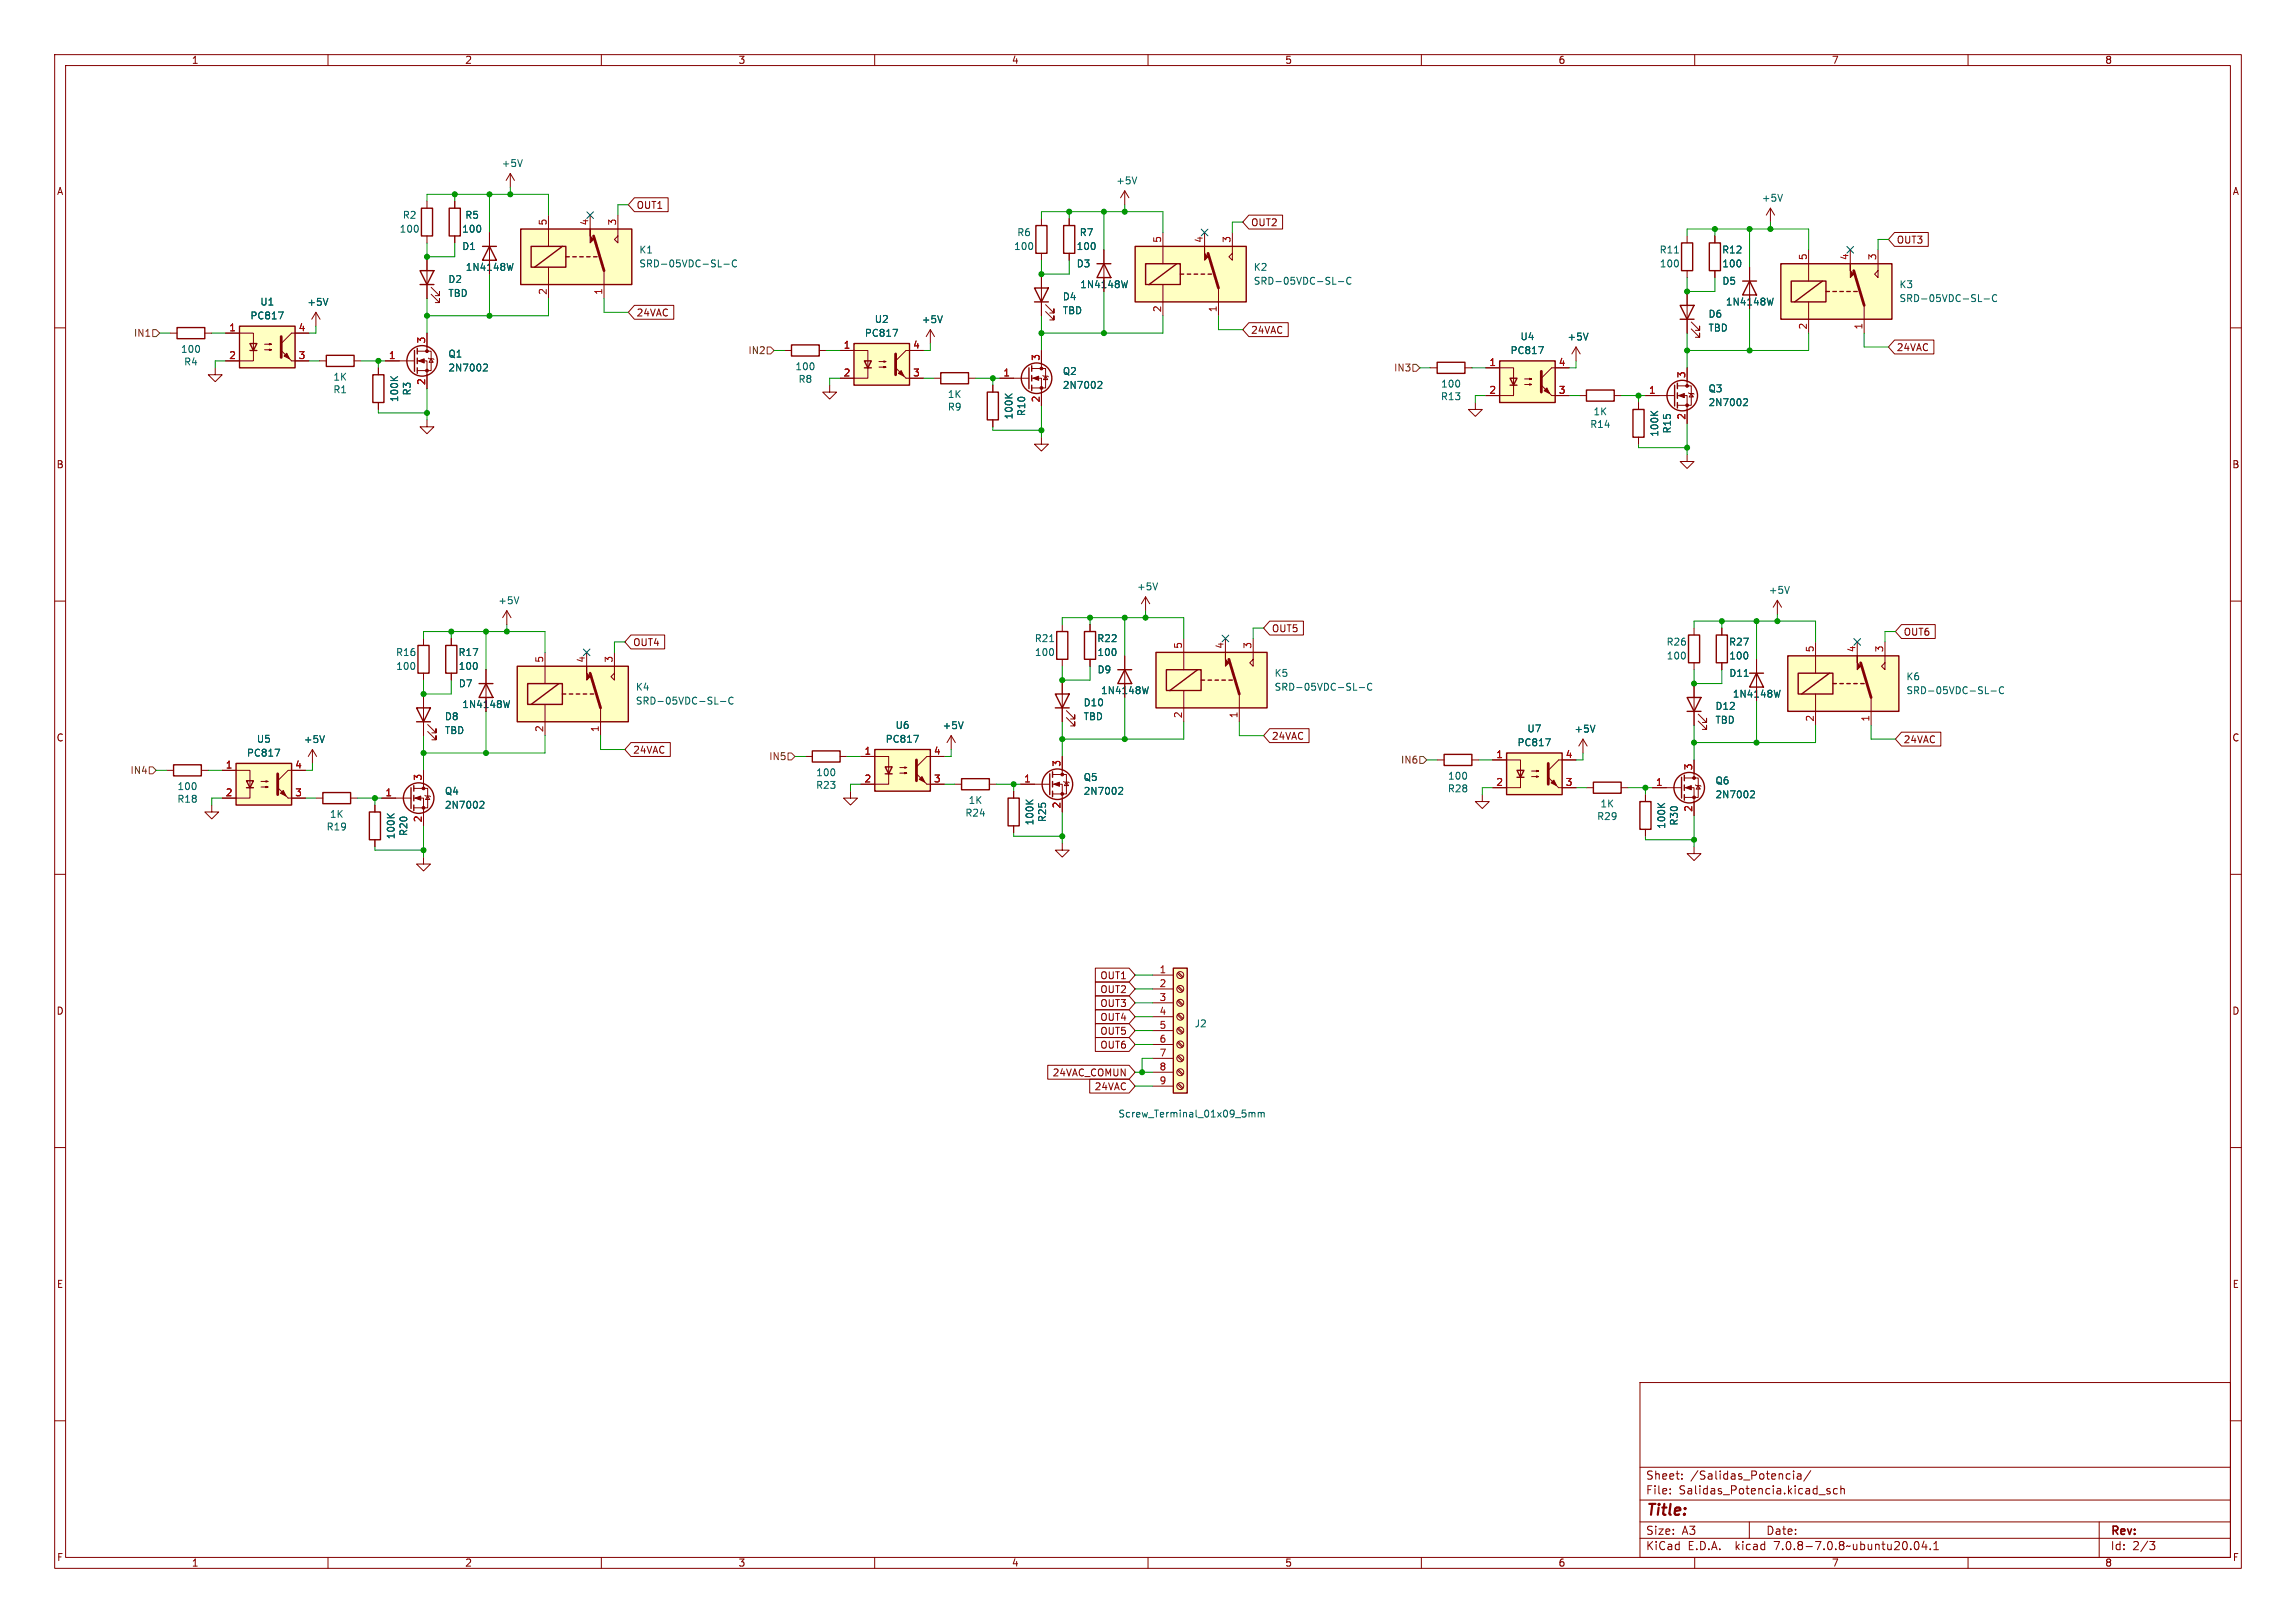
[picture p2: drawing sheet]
<svg xmlns="http://www.w3.org/2000/svg" width="420mm" height="297mm" viewBox="0 0 420 297" stroke-linecap="round" stroke-linejoin="round" font-family="sans-serif">
<defs><g id="words">
<text font-size="2.8" fill="#840000" x="301" y="277.9">Title:</text>
<g font-size="2.1" fill="#840000">
<text x="301" y="273.7">File:</text>
<text x="301" y="271">Sheet:</text>
<text x="307.1" y="273.7">Salidas_Potencia.kicad_sch</text>
<text x="309.2" y="271">/Salidas_Potencia/</text>
<text x="301" y="281.1">Size:</text>
<text x="307.6" y="281.1">A3</text>
<text x="323" y="281.1">Date:</text>
<text x="386" y="281.3">Rev:</text>
<text x="301" y="283.9">KiCad</text>
<text x="308.7" y="283.9">E.D.A.</text>
<text x="317.6" y="283.9">kicad</text>
<text x="324.8" y="283.9">7.0.8-7.0.8~ubuntu20.04.1</text>
<text x="386" y="283.9">Id:</text>
<text x="390.1" y="283.9">2/3</text>
</g>
<g font-size="1.8" fill="#840000">
<text x="35" y="11.9">1</text>
<text x="85" y="11.9">2</text>
<text x="135" y="11.9">3</text>
<text x="185" y="11.9">4</text>
<text x="235" y="11.9">5</text>
<text x="285" y="11.9">6</text>
<text x="335" y="11.9">7</text>
<text x="385" y="11.9">8</text>
<text x="10.3" y="35.9">A</text>
<text x="408.3" y="35.9">A</text>
<text x="116.4" y="38.4">OUT1</text>
<text x="228.8" y="41.6">OUT2</text>
<text x="346.9" y="44.8">OUT3</text>
<text x="116.4" y="58.1">24VAC</text>
<text x="228.8" y="61.3">24VAC</text>
<text x="346.9" y="64.5">24VAC</text>
<text x="10.3" y="85.9">B</text>
<text x="408.2" y="85.9">B</text>
<text x="115.7" y="118.4">OUT4</text>
<text x="232.6" y="115.9">OUT5</text>
<text x="348.1" y="116.5">OUT6</text>
<text x="10.3" y="135.9">C</text>
<text x="232.6" y="135.6">24VAC</text>
<text x="348.1" y="136.2">24VAC</text>
<text x="408.2" y="135.9">C</text>
<text x="115.7" y="138.1">24VAC</text>
<text x="201.2" y="179.4">OUT1</text>
<text x="10.3" y="185.9">D</text>
<text x="201.2" y="184.5">OUT3</text>
<text x="201.2" y="181.9">OUT2</text>
<text x="408.2" y="185.9">D</text>
<text x="201.2" y="187">OUT4</text>
<text x="201.2" y="189.5">OUT5</text>
<text x="192.5" y="197.2">24VAC_COMUN</text>
<text x="201.2" y="192.1">OUT6</text>
<text x="200.1" y="199.7">24VAC</text>
<text x="10.3" y="235.9">E</text>
<text x="408.3" y="235.9">E</text>
<text x="10.3" y="285.9">F</text>
<text x="35" y="286.9">1</text>
<text x="85" y="286.9">2</text>
<text x="135" y="286.9">3</text>
<text x="185" y="286.9">4</text>
<text x="235" y="286.9">5</text>
<text x="285" y="286.9">6</text>
<text x="335" y="286.9">7</text>
<text x="385" y="286.9">8</text>
<text x="408.3" y="285.9">F</text>
</g>
<g font-size="1.8" fill="#006464">
<text x="91.7" y="30.8">+5V</text>
<text x="204.1" y="33.9">+5V</text>
<text x="73.6" y="40.2">R2</text>
<text x="85" y="40.2">R5</text>
<text x="322.2" y="37.1">+5V</text>
<text x="73" y="42.8">100</text>
<text x="84.4" y="42.8">100</text>
<text x="84.5" y="45.9">D1</text>
<text x="116.8" y="46.6">K1</text>
<text x="185.4" y="45.9">100</text>
<text x="186" y="43.4">R6</text>
<text x="196.8" y="45.9">100</text>
<text x="197.4" y="43.4">R7</text>
<text x="303.5" y="46.6">R11</text>
<text x="314.9" y="46.6">R12</text>
<text x="81.9" y="52">D2</text>
<text x="85.1" y="49.8">1N4148W</text>
<text x="116.8" y="49.1">SRD-05VDC-SL-C</text>
<text x="196.9" y="49.1">D3</text>
<text x="197.5" y="52.9">1N4148W</text>
<text x="229.2" y="49.8">K2</text>
<text x="229.2" y="52.3">SRD-05VDC-SL-C</text>
<text x="303.5" y="49.1">100</text>
<text x="314.9" y="49.1">100</text>
<text x="315" y="52.3">D5</text>
<text x="347.4" y="52.9">K3</text>
<text x="45.7" y="58.6">PC817</text>
<text x="47.5" y="56.1">U1</text>
<text x="56.1" y="56.2">+5V</text>
<text x="81.9" y="54.5">TBD</text>
<text x="159.9" y="59.3">U2</text>
<text x="168.5" y="59.3">+5V</text>
<text x="194.3" y="55.2">D4</text>
<text x="194.3" y="57.7">TBD</text>
<text x="312.4" y="58.3">D6</text>
<text x="315.6" y="56.1">1N4148W</text>
<text x="347.4" y="55.5">SRD-05VDC-SL-C</text>
<text x="33" y="64.8">100</text>
<text x="81.9" y="65.6">Q1</text>
<text x="158.1" y="61.8">PC817</text>
<text x="276.2" y="65">PC817</text>
<text x="278" y="62.5">U4</text>
<text x="286.6" y="62.5">+5V</text>
<text x="312.4" y="60.9">TBD</text>
<text x="33.6" y="67.1">R4</text>
<text x="60.9" y="69.8">1K</text>
<text x="81.9" y="68.2">2N7002</text>
<text x="145.4" y="67.9">100</text>
<text x="146" y="70.3">R8</text>
<text x="194.3" y="68.8">Q2</text>
<text x="194.3" y="71.3">2N7002</text>
<text x="263.5" y="71.1">100</text>
<text x="312.4" y="72">Q3</text>
<text x="60.9" y="72.2">R1</text>
<text x="73" y="73.7" transform="rotate(-90 73 73.7)">100K</text>
<text x="75.3" y="72.5" transform="rotate(-90 75.3 72.5)">R3</text>
<text x="173.3" y="75.3">R9</text>
<text x="173.3" y="73">1K</text>
<text x="185.4" y="76.8" transform="rotate(-90 185.4 76.8)">100K</text>
<text x="187.7" y="76.2" transform="rotate(-90 187.7 76.2)">R10</text>
<text x="263.5" y="73.4">R13</text>
<text x="291.4" y="76.2">1K</text>
<text x="312.4" y="74.5">2N7002</text>
<text x="290.8" y="78.5">R14</text>
<text x="303.5" y="80" transform="rotate(-90 303.5 80)">100K</text>
<text x="305.8" y="79.4" transform="rotate(-90 305.8 79.4)">R15</text>
<text x="91.1" y="110.8">+5V</text>
<text x="207.9" y="108.2">+5V</text>
<text x="323.5" y="108.9">+5V</text>
<text x="189.2" y="117.7">R21</text>
<text x="200.6" y="117.7">R22</text>
<text x="304.8" y="118.3">R26</text>
<text x="316.2" y="118.3">R27</text>
<text x="72.3" y="120.2">R16</text>
<text x="72.4" y="122.8">100</text>
<text x="83.8" y="120.2">R17</text>
<text x="83.8" y="122.8">100</text>
<text x="83.8" y="126">D7</text>
<text x="189.2" y="120.2">100</text>
<text x="200.6" y="120.2">100</text>
<text x="200.7" y="123.4">D9</text>
<text x="233.1" y="124.1">K5</text>
<text x="304.8" y="120.9">100</text>
<text x="316.2" y="120.9">100</text>
<text x="316.2" y="124.1">D11</text>
<text x="348.6" y="124.7">K6</text>
<text x="81.3" y="132">D8</text>
<text x="84.5" y="129.8">1N4148W</text>
<text x="116.2" y="126.6">K4</text>
<text x="116.2" y="129.1">SRD-05VDC-SL-C</text>
<text x="198.1" y="129.5">D10</text>
<text x="198.1" y="132">TBD</text>
<text x="201.3" y="127.2">1N4148W</text>
<text x="233.1" y="126.6">SRD-05VDC-SL-C</text>
<text x="313.7" y="130.1">D12</text>
<text x="316.9" y="127.9">1N4148W</text>
<text x="348.6" y="127.2">SRD-05VDC-SL-C</text>
<text x="46.9" y="136.1">U5</text>
<text x="55.5" y="136.2">+5V</text>
<text x="81.3" y="134.5">TBD</text>
<text x="161.9" y="136.1">PC817</text>
<text x="163.7" y="133.6">U6</text>
<text x="172.3" y="133.6">+5V</text>
<text x="277.5" y="136.8">PC817</text>
<text x="279.3" y="134.2">U7</text>
<text x="287.9" y="134.3">+5V</text>
<text x="313.7" y="132.6">TBD</text>
<text x="45.1" y="138.7">PC817</text>
<text x="149.2" y="142.2">100</text>
<text x="198.1" y="143.1">Q5</text>
<text x="264.8" y="142.9">100</text>
<text x="313.7" y="143.7">Q6</text>
<text x="32.3" y="147.1">R18</text>
<text x="32.4" y="144.8">100</text>
<text x="60.3" y="149.9">1K</text>
<text x="81.3" y="145.6">Q4</text>
<text x="81.3" y="148.2">2N7002</text>
<text x="149.2" y="144.6">R23</text>
<text x="176.5" y="149.6">R24</text>
<text x="177.1" y="147.3">1K</text>
<text x="198.1" y="145.6">2N7002</text>
<text x="264.8" y="145.2">R28</text>
<text x="292.7" y="148">1K</text>
<text x="313.7" y="146.3">2N7002</text>
<text x="59.6" y="152.2">R19</text>
<text x="72.4" y="153.7" transform="rotate(-90 72.4 153.7)">100K</text>
<text x="74.7" y="153.1" transform="rotate(-90 74.7 153.1)">R20</text>
<text x="189.2" y="151.1" transform="rotate(-90 189.2 151.1)">100K</text>
<text x="191.5" y="150.5" transform="rotate(-90 191.5 150.5)">R25</text>
<text x="292.1" y="150.3">R29</text>
<text x="304.8" y="151.8" transform="rotate(-90 304.8 151.8)">100K</text>
<text x="307.1" y="151.2" transform="rotate(-90 307.1 151.2)">R30</text>
<text x="218.4" y="188.2">J2</text>
<text x="204.5" y="204.7">Screw_Terminal_01x09_5mm</text>
</g>
<g font-size="1.8" fill="#a90000">
<text x="100.1" y="41.3" transform="rotate(-90 100.1 41.3)">5</text>
<text x="107.7" y="41.3" transform="rotate(-90 107.7 41.3)">4</text>
<text x="112.8" y="41.3" transform="rotate(-90 112.8 41.3)">3</text>
<text x="212.5" y="44.5" transform="rotate(-90 212.5 44.5)">5</text>
<text x="220.1" y="44.5" transform="rotate(-90 220.1 44.5)">4</text>
<text x="225.2" y="44.5" transform="rotate(-90 225.2 44.5)">3</text>
<text x="330.6" y="47.7" transform="rotate(-90 330.6 47.7)">5</text>
<text x="338.2" y="47.7" transform="rotate(-90 338.2 47.7)">4</text>
<text x="343.3" y="47.7" transform="rotate(-90 343.3 47.7)">3</text>
<text x="100.1" y="54" transform="rotate(-90 100.1 54)">2</text>
<text x="110.2" y="54" transform="rotate(-90 110.2 54)">1</text>
<text x="212.5" y="57.2" transform="rotate(-90 212.5 57.2)">2</text>
<text x="222.6" y="57.2" transform="rotate(-90 222.6 57.2)">1</text>
<text x="41.8" y="60.7">1</text>
<text x="41.8" y="65.8">2</text>
<text x="54.5" y="65.8">3</text>
<text x="54.5" y="60.7">4</text>
<text x="71" y="65.8">1</text>
<text x="77.9" y="62.9" transform="rotate(-90 77.9 62.9)">3</text>
<text x="154.2" y="63.9">1</text>
<text x="166.9" y="63.9">4</text>
<text x="330.6" y="60.4" transform="rotate(-90 330.6 60.4)">2</text>
<text x="340.7" y="60.4" transform="rotate(-90 340.7 60.4)">1</text>
<text x="77.9" y="70.6" transform="rotate(-90 77.9 70.6)">2</text>
<text x="154.2" y="69">2</text>
<text x="166.9" y="69">3</text>
<text x="183.4" y="69">1</text>
<text x="190.2" y="66.1" transform="rotate(-90 190.2 66.1)">3</text>
<text x="272.3" y="67.1">1</text>
<text x="285" y="67.1">4</text>
<text x="308.4" y="69.3" transform="rotate(-90 308.4 69.3)">3</text>
<text x="190.2" y="73.7" transform="rotate(-90 190.2 73.7)">2</text>
<text x="272.3" y="72.1">2</text>
<text x="285" y="72.1">3</text>
<text x="301.6" y="72.1">1</text>
<text x="308.4" y="76.9" transform="rotate(-90 308.4 76.9)">2</text>
<text x="216.3" y="118.8" transform="rotate(-90 216.3 118.8)">5</text>
<text x="223.9" y="118.8" transform="rotate(-90 223.9 118.8)">4</text>
<text x="229" y="118.8" transform="rotate(-90 229 118.8)">3</text>
<text x="331.9" y="119.5" transform="rotate(-90 331.9 119.5)">5</text>
<text x="339.5" y="119.5" transform="rotate(-90 339.5 119.5)">4</text>
<text x="344.6" y="119.5" transform="rotate(-90 344.6 119.5)">3</text>
<text x="99.4" y="121.4" transform="rotate(-90 99.4 121.4)">5</text>
<text x="107.1" y="121.4" transform="rotate(-90 107.1 121.4)">4</text>
<text x="112.1" y="121.4" transform="rotate(-90 112.1 121.4)">3</text>
<text x="216.3" y="131.5" transform="rotate(-90 216.3 131.5)">2</text>
<text x="226.4" y="131.5" transform="rotate(-90 226.4 131.5)">1</text>
<text x="99.4" y="134.1" transform="rotate(-90 99.4 134.1)">2</text>
<text x="109.6" y="134.1" transform="rotate(-90 109.6 134.1)">1</text>
<text x="331.9" y="132.2" transform="rotate(-90 331.9 132.2)">2</text>
<text x="342" y="132.2" transform="rotate(-90 342 132.2)">1</text>
<text x="41.2" y="140.7">1</text>
<text x="53.9" y="140.7">4</text>
<text x="77.2" y="142.9" transform="rotate(-90 77.2 142.9)">3</text>
<text x="158" y="138.2">1</text>
<text x="158" y="143.3">2</text>
<text x="170.7" y="143.3">3</text>
<text x="170.7" y="138.2">4</text>
<text x="187.3" y="143.3">1</text>
<text x="194.1" y="140.4" transform="rotate(-90 194.1 140.4)">3</text>
<text x="273.6" y="138.8">1</text>
<text x="273.6" y="143.9">2</text>
<text x="286.3" y="143.9">3</text>
<text x="286.3" y="138.8">4</text>
<text x="302.8" y="143.9">1</text>
<text x="309.6" y="141" transform="rotate(-90 309.6 141)">3</text>
<text x="41.2" y="145.8">2</text>
<text x="53.9" y="145.8">3</text>
<text x="70.4" y="145.8">1</text>
<text x="194.1" y="148" transform="rotate(-90 194.1 148)">2</text>
<text x="309.6" y="148.7" transform="rotate(-90 309.6 148.7)">2</text>
<text x="77.2" y="150.6" transform="rotate(-90 77.2 150.6)">2</text>
<text x="212" y="178.2">1</text>
<text x="212" y="180.7">2</text>
<text x="212" y="183.3">3</text>
<text x="212" y="185.8">4</text>
<text x="212" y="188.3">5</text>
<text x="212" y="190.9">6</text>
<text x="212" y="193.4">7</text>
<text x="212" y="196">8</text>
<text x="212" y="198.5">9</text>
</g>
<g font-size="1.8" fill="#725600">
<text x="24.4" y="61.8">IN1</text>
<text x="136.8" y="65">IN2</text>
<text x="254.9" y="68.2">IN3</text>
<text x="23.8" y="141.8">IN4</text>
<text x="140.6" y="139.3">IN5</text>
<text x="256.2" y="139.9">IN6</text>
</g>
</g></defs>
<g fill="none" stroke="#840000" stroke-width=".18">
<path d="M10 10h400v277h-400zM12 12h396v273h-396zM60 10v2M110 10v2M160 10v2M210 10v2M260 10v2M310 10v2M360 10v2M78.1 36.8v1.3M83.2 36.8v1.3M93.3 31.8l-.7 1.2"/>
<path d="M93.3 31.8v2.5M93.3 31.8l.8 1.2M100.3 39.4v5.7M107.9 39.4v2.5M113 39.4v5.1l-.6-.7 .6-.6M116 36.2h6.2v2.5h-6.2l-1.1-1.2zM205.7 34.9l-.7 1.3M205.7 34.9v2.6M205.7 34.9l.8 1.3M228.4 39.4h6.2v2.5h-6.2l-1.1-1.3zM323.8 38.1l-.7 1.3M323.8 38.1v2.5"/>
<path d="M323.8 38.1l.8 1.3M10 60h2M57.8 57.2l-.8 1.2M57.8 57.2v2.5M57.8 57.2l.7 1.2M78.1 43.2v1.3M78.1 47v7.6M78.9 53.8l1.5 1.6v-.8v.8h-.8M78.9 52.6l1.5 1.5v-.8v.8h-.8M83.2 43.2v1.3M89.5 42.5v7.7M100.3 48.9v5.7"/>
<path d="M110.5 49.5v5.1M116 55.9h7.2v2.5h-7.2l-1.1-1.2zM190.5 40v1.3M190.5 46.4v1.2M190.5 50.2v7.6M191.3 57l1.5 1.5v-.7v.7h-.8M191.3 55.8l1.5 1.5v-.8v.8h-.8M195.6 40v1.3M195.6 46.4v1.2M201.9 45.7v7.6M212.7 42.5v5.8M212.7 52.1v5.7"/>
<path d="M220.3 42.5v2.6M222.9 52.7v5.1M225.4 42.5v5.1l-.6-.6 .6-.6M228.4 59.1h7.2v2.5h-7.2l-1.1-1.3zM308.6 43.2v1.3M308.6 49.5v1.3M308.6 53.3v7.7M309.4 58.9l1.5 1.6v-.8v.8h-.8M313.7 43.2v1.3M313.7 49.5v1.3M320 48.9v7.6M330.8 45.7v5.7"/>
<path d="M330.8 55.2v5.8M338.5 45.7v2.6M341 55.9v5.1M343.5 45.7v5.1l-.6-.6 .6-.7M346.6 42.5h6.1v2.6h-6.1l-1.2-1.3zM408 60h2M31.1 61h1.3M37.5 61h1.2M39.4 67.3v1.3h1.2l-1.2 1.3-1.3-1.3h1.3M41.3 61h5.1v5h-5.1M48.4 64h1.3l-.4 .1v-.2l.4 .1M48.4 63h1.3l-.4 .1v-.2l.4 .1"/>
<path d="M53.3 66h3.2M56.5 61h-3.2l-1.9 1.9M58.4 66h1.3M64.8 66h1.2M69.2 67.3v1.3M69.2 73.7v1.2M70.5 66h5.3M76.3 66h1.8v5.1M76.3 64.3h2.6v3.5h-2.6M78.1 76.8v1.3h1.3l-1.3 1.3-1.3-1.3h1.3M78.1 61v3.3M78.4 65.5l.1 .2h.7l.2 .1"/>
<path d="M78.9 65.7l.3 .6h-.7zM143.5 64.1h1.3M149.9 64.1h1.2M151.8 70.5v1.3h1.2l-1.2 1.2-1.3-1.2h1.3M153.7 64.1h5v5.1h-5M160.8 67.2h1.3l-.4 .1v-.2l.4 .1M160.8 66.2h1.3l-.4 .1v-.3l.4 .2M165.7 69.2h3.2M168.9 64.1h-3.2l-1.9 1.9M170.2 60.3l-.8 1.3M170.2 60.3v2.6M170.2 60.3l.7 1.3"/>
<path d="M170.8 69.2h1.3M177.2 69.2h1.2M181.6 70.5v1.3M181.6 76.8v1.3M182.9 69.2h5.3M188.7 69.2h1.8v5.1M188.7 67.4h2.6v3.6h-2.6M190.5 64.1v3.3M190.8 68.7l.1 .1h.7l.2 .2M191.3 68.8l.3 .7h-.7zM261.6 67.3h1.3M268 67.3h1.2"/>
<path d="M269.9 73.7v1.2h1.2l-1.2 1.3-1.3-1.3h1.3M271.8 67.3h5.1v5.1h-5.1M278.9 70.4h1.3l-.4 .1v-.3l.4 .2M278.9 69.3h1.3l-.4 .2v-.3l.4 .1M283.8 72.4h3.2M287 67.3h-3.2l-1.9 1.9M288.3 63.5l-.8 1.3M288.3 63.5v2.5M288.3 63.5l.8 1.3M288.9 72.4h1.3M295.3 72.4h1.2M299.7 73.7v1.2"/>
<path d="M301 72.4h5.3M306.8 72.4h1.8v5.1M306.8 70.6h2.6v3.6h-2.6M308.6 67.3v3.3M308.9 71.9l.1 .1h.8l.1 .1M309.4 60.2l1.5 1.5v-.7v.7h-.8M309.4 72l.4 .6h-.8zM346.6 62.2h7.2v2.6h-7.2l-1.2-1.3zM190.5 80v1.3h1.3l-1.3 1.3-1.3-1.3h1.3M299.7 80v1.3M308.6 83.2v1.3h1.3l-1.3 1.2-1.3-1.2h1.3M10 110h2"/>
<path d="M77.5 116.8v1.3M82.5 116.8v1.3M92.7 111.8l-.8 1.2M92.7 111.8v2.5M92.7 111.8l.8 1.2M99.7 119.4v5.7M107.3 119.4v2.5M112.4 119.4v5.1l-.6-.7 .6-.6M115.4 116.2h6.2v2.5h-6.2l-1.1-1.2zM194.3 114.3v1.3M199.4 114.3v1.3M209.5 109.2l-.7 1.3"/>
<path d="M209.5 109.2v2.6M209.5 109.2l.8 1.3M216.5 116.8v5.8M224.2 116.8v2.6M229.2 116.8v5.1l-.6-.6 .6-.6M232.3 113.7h6.1v2.5h-6.1l-1.2-1.3zM309.9 114.9v1.3M315 114.9v1.3M325.1 109.9l-.7 1.2M325.1 109.9v2.5M325.1 109.9l.8 1.2M332.1 117.5v5.7"/>
<path d="M339.7 117.5v2.5M344.8 117.5v5.1l-.6-.7 .6-.6M347.8 114.3h6.2v2.5h-6.2l-1.1-1.2zM408 110h2M57.1 137.2l-.7 1.2M57.1 137.2v2.5M57.1 137.2l.8 1.2M77.5 123.2v1.3M77.5 127v7.6M78.2 133.9l1.6 1.5v-.8v.8h-.8M78.2 132.6l1.6 1.5v-.7v.7h-.8M82.5 123.2v1.3"/>
<path d="M88.9 122.6v7.6M99.7 128.9v5.7M109.9 129.5v5.1M115.4 135.9h7.2v2.5h-7.2l-1.1-1.2zM147.3 138.4h1.3M153.7 138.4h1.2M157.5 138.4h5.1v5.1h-5.1M172.7 138.4h-3.2l-1.9 1.9M174 134.6l-.8 1.3M174 134.6v2.6M174 134.6l.8 1.3M194.3 120.7v1.2"/>
<path d="M194.3 124.5v7.6M194.3 138.4v3.3M195.1 131.3l1.5 1.5v-.7v.7h-.8M195.1 130l1.5 1.6v-.8v.8h-.8M199.4 120.7v1.2M205.7 120v7.6M216.5 126.4v5.7M226.7 127v5.1M232.3 133.3h7.2v2.6h-7.2l-1.2-1.3zM262.9 139.1h1.3M269.2 139.1h1.3M273 139.1h5.1v5h-5.1"/>
<path d="M288.3 139.1h-3.2l-1.9 1.9M289.6 135.3l-.8 1.2M289.6 135.3v2.5M289.6 135.3l.7 1.2M309.9 121.3v1.3M309.9 125.1v7.6M309.9 139.1v3.3M310.6 132l1.6 1.5v-.8v.8h-.8M310.6 130.7l1.6 1.5v-.8v.8h-.8M315 121.3v1.3M321.3 120.7v7.6M332.1 127v5.7"/>
<path d="M342.3 127.6v5.1M347.8 134h7.2v2.5h-7.2l-1.1-1.2zM10 160h2M30.5 141h1.2M36.8 141h1.3M38.7 147.3v1.3h1.3l-1.3 1.3-1.2-1.3h1.2M40.6 141h5.1v5.1h-5.1M47.8 144h1.2l-.4 .1v-.2l.4 .1M47.8 143h1.2l-.4 .1v-.2l.4 .1M52.7 146.1h3.2M55.9 141h-3.2l-1.9 1.9M57.8 146.1h1.3"/>
<path d="M64.1 146.1h1.3M68.6 147.3v1.3M68.6 153.7v1.2M69.8 146.1h5.4M75.7 146.1h1.8v5M75.7 144.3h2.5v3.5h-2.5M77.5 156.8v1.3h1.2l-1.2 1.3-1.3-1.3h1.3M77.5 141v3.3M77.7 145.5l.2 .2h.7l.1 .1M78.2 145.7l.4 .6h-.7zM155.6 144.8v1.3h1.2l-1.2 1.2-1.3-1.2h1.3M164.6 141.5h1.3l-.4 .1v-.2l.4 .1"/>
<path d="M164.6 140.5h1.3l-.4 .1v-.3l.4 .2M169.5 143.5h3.2M174.6 143.5h1.3M181 143.5h1.2M185.4 144.8v1.3M185.4 151.1v1.3M186.7 143.5h5.3M192.5 143.5h1.8v5.1M192.5 141.7h2.6v3.6h-2.6M194.3 154.3v1.3h1.3l-1.3 1.2-1.3-1.2h1.3M194.6 143l.1 .1h.8l.1 .2M195.1 143.1l.4 .7h-.8z"/>
<path d="M271.1 145.4v1.3h1.3l-1.3 1.3-1.2-1.3h1.2M280.2 142.1h1.2l-.3 .1v-.2l.3 .1M280.2 141.1h1.2l-.3 .1v-.2l.3 .1M285.1 144.1h3.2M290.2 144.1h1.3M296.5 144.1h1.3M301 145.4v1.3M301 151.8v1.2M302.3 144.1h5.3M308.1 144.1h1.8v5.1M308.1 142.4h2.5v3.5h-2.5M309.9 154.9v1.3h1.2l-1.2 1.3-1.3-1.3h1.3"/>
<path d="M310.1 143.6l.2 .2h.7l.1 .1M310.6 143.8l.4 .6h-.7zM408 160h2M200.4 177.2h6.1l1.1 1.2-1.1 1.3h-6.1zM200.4 179.7h6.1l1.1 1.3-1.1 1.2h-6.1zM210.8 178.4h3.8M215.4 178.1l.8 .8M215.5 177.9l.9 .9M191.7 194.9h14.8l1.1 1.3-1.1 1.3h-14.8zM199.3 197.5h7.2l1.1 1.3-1.1 1.2h-7.2zM200.4 184.8h6.1l1.1 1.3-1.1 1.2h-6.1zM200.4 189.9h6.1l1.1 1.2-1.1 1.3h-6.1z"/>
<path d="M200.4 182.2h6.1l1.1 1.3-1.1 1.3h-6.1zM200.4 187.3h6.1l1.1 1.3-1.1 1.3h-6.1zM210.8 181h3.8M210.8 183.5h3.8M210.8 186.1h3.8M210.8 188.6h3.8M210.8 191.1h3.8M210.8 193.7h3.8M210.8 196.2h3.8M210.8 198.8h3.8M215.4 198.4l.8 .9M215.4 195.9l.8 .8"/>
<path d="M215.4 193.3l.8 .9M215.4 190.8l.8 .8M215.4 188.3l.8 .8M215.4 185.7l.8 .9M215.4 183.2l.8 .8M215.4 180.6l.8 .9M215.5 198.2l.9 .9M215.5 195.7l.9 .8M215.5 193.2l.9 .8M215.5 190.6l.9 .9M215.5 188.1l.9 .8M215.5 185.5l.9 .9"/>
<path d="M215.5 183l.9 .8M215.5 180.5l.9 .8M10 210h2M408 210h2M10 260h2M300 253h108v32h-108zM408 260h2M300 278.5h108M300 274.5h108M300 268.5h108M305.5 273.2v.2M305.5 272.5v.1"/>
<path d="M307.7 270.5v.2M307.7 269.8v.1M320 278.5v3M327 269.7l.4 .1M327.4 270.6l-.4 .1M328.1 269.2v.1M328.1 269.7v1M328.8 269.8h.6v.9M329.4 270l-.5 .1a.29 .29 0 0 0-.2 .3 .29 .29 0 0 0 .2 .3l.5-.1M331.2 269.1l-1.3 1.9M332.7 273.5h1.2M334.7 272.5l-.3-.1-.2 .2v.2l.5 .2v.3h-.5"/>
<path d="M336.1 272.5l-.4-.1-.3 .3v.4l.1 .2h.6M336.7 272.5l.2-.1 .4 .1 .1 .9M336.7 271.9v1.5M384 278.5v6.5M60 285v2M110 285v2M160 285v2M210 285v2M260 285v2M300 281.5h108M310 285v2M350.4 282.2l.1-.1a.8 .8 0 0 1 .5 .7 .8 .8 0 0 1-.5 .8 1 1 0 0 1-.1-1.4z"/>
<path d="M351.9 282l-.3 1.1h.9M352.3 282.6v1M353.1 283.4v.2M353.7 283.6h.9M353.7 282.5l.5-.4v1.5M360 285v2M393.2 282.1h1l-.5 .6 .4 .1 .1 .5-.3 .3h-.5"/>
<circle cx="215.9" cy="178.4" r=".63"/>
<circle cx="215.9" cy="183.5" r=".63"/>
<circle cx="215.9" cy="181" r=".63"/>
<circle cx="215.9" cy="196.2" r=".63"/>
<circle cx="215.9" cy="188.6" r=".63"/>
<circle cx="215.9" cy="193.7" r=".63"/>
<circle cx="215.9" cy="198.8" r=".63"/>
<circle cx="215.9" cy="186.1" r=".63"/>
<circle cx="215.9" cy="191.1" r=".63"/>
</g>
<g fill="none" stroke="#840000" stroke-width=".25">
<path d="M77.1 38.1h2v5.1h-2zM82.2 38.1h2v5.1h-2zM32.4 59.9h5.1v2.1h-5.1zM43.8 59.7h10.2v7.6h-10.2zM76.8 49.5h2.6l-1.3 2.6zM76.8 52.1h2.6M88.3 45.1h2.5M89.5 45.1l1.3 2.5h-2.5zM95.2 41.9h20.4v10.2h-20.4zM97.2 45.1h6.3v3.8h-6.3zM102.9 45.1l-5.1 3.8M103.5 47h.6"/>
<path d="M104.8 47h.6M106 47h.7M107.3 47h.6M108.6 47h.6M189.2 52.7h2.6l-1.3 2.5zM189.2 55.2h2.6M189.5 41.3h2v5.1h-2zM194.6 41.3h2v5.1h-2zM200.7 48.3h2.5M201.9 48.3l1.3 2.5h-2.5zM207.6 45.1h20.4v10.1h-20.4zM209.5 48.3h6.4v3.8h-6.4z"/>
<path d="M215.3 48.3l-5.1 3.8M215.9 50.2h.6M217.2 50.2h.6M218.4 50.2h.7M219.7 50.2h.6M221 50.2h.6M307.3 55.9h2.6l-1.3 2.5zM307.3 58.4h2.6M307.6 44.5h2v5h-2zM312.7 44.5h2v5h-2zM318.8 51.4h2.5M320 51.4l1.3 2.6h-2.5z"/>
<path d="M325.8 48.3h20.3v10.1h-20.3zM327.7 51.4h6.3v3.8h-6.3zM333.4 51.4l-5.1 3.8M334 53.3h.6M335.3 53.3h.6M336.5 53.3h.7M337.8 53.3h.7M339.1 53.3h.6M45.7 62.9h1.3l-.6 1.2zM45.7 64.1h1.3M59.7 65h5.1v2.1h-5.1zM68.2 68.6h2v5.1h-2z"/>
<path d="M75.8 64.1v3.8M76.3 63.8v1M76.3 65.5v1M76.3 67.3v1M144.8 63.1h5.1v2.1h-5.1zM156.2 62.9h10.2v7.6h-10.2zM158.1 66h1.3l-.7 1.3zM158.1 67.3h1.3M172.1 68.2h5.1v2h-5.1zM180.6 71.8h2v5h-2zM188.2 67.3v3.8M188.7 66.9v1"/>
<path d="M188.7 68.7v1M188.7 70.5v1M262.9 66.3h5.1v2h-5.1zM274.3 66h10.2v7.7h-10.2zM276.2 69.2h1.3l-.6 1.3zM276.2 70.5h1.3M290.2 71.4h5.1v2h-5.1zM298.7 74.9h2v5.1h-2zM306.3 70.5v3.8M306.8 70.1v1M306.8 71.9v1M306.8 73.7v1"/>
<path d="M76.5 118.1h2v5.1h-2zM81.5 118.1h2.1v5.1h-2.1zM193.3 115.6h2v5.1h-2zM198.4 115.6h2v5.1h-2zM211.5 119.4h20.3v10.1h-20.3zM308.9 116.2h2v5.1h-2zM313.9 116.2h2.1v5.1h-2.1zM31.7 140h5.1v2h-5.1zM43.2 139.7h10.1v7.6h-10.1zM76.2 129.5h2.5l-1.2 2.6zM76.2 132.1h2.5M87.6 125.1h2.6"/>
<path d="M88.9 125.1l1.3 2.5h-2.6zM94.6 121.9h20.3v10.2h-20.3zM96.5 125.1h6.4v3.8h-6.4zM102.2 125.1l-5 3.8M102.9 127h.6M104.1 127h.7M105.4 127h.6M106.7 127h.6M107.9 127h.7M148.6 137.4h5.1v2h-5.1zM160 137.2h10.2v7.6h-10.2zM193 127h2.6l-1.3 2.5z"/>
<path d="M193 129.5h2.6M204.5 122.6h2.5M205.7 122.6l1.3 2.5h-2.5zM213.4 122.6h6.3v3.8h-6.3zM219.1 122.6l-5.1 3.8M219.7 124.5h.6M221 124.5h.6M222.2 124.5h.7M223.5 124.5h.7M224.8 124.5h.6M264.2 138h5v2.1h-5zM275.6 137.8h10.1v7.6h-10.1z"/>
<path d="M308.6 127.6h2.5l-1.2 2.6zM308.6 130.2h2.5M320 123.2h2.6M321.3 123.2l1.3 2.5h-2.6zM327 120h20.3v10.2h-20.3zM328.9 123.2h6.4v3.8h-6.4zM334.6 123.2l-5 3.8M335.3 125.1h.6M336.5 125.1h.7M337.8 125.1h.7M339.1 125.1h.6M340.4 125.1h.6"/>
<path d="M45.1 142.9h1.3l-.7 1.2zM45.1 144.1h1.3M59.1 145h5v2.1h-5zM67.6 148.6h2v5.1h-2zM75.2 144.1v3.9M75.7 143.8v1M75.7 145.5v1.1M75.7 147.3v1M161.9 140.3h1.3l-.6 1.3zM161.9 141.6h1.3M175.9 142.5h5.1v2h-5.1zM184.4 146.1h2v5h-2z"/>
<path d="M192 141.6v3.8M192.5 141.2v1M192.5 143v1M192.5 144.8v1M277.5 141h1.3l-.7 1.2zM277.5 142.2h1.3M291.5 143.1h5v2.1h-5zM300 146.7h2v5.1h-2zM307.6 142.2v3.9M308.1 141.9v1M308.1 143.6v1.1M308.1 145.4v1"/>
<path d="M214.6 177.2h2.6v22.8h-2.6z"/>
<circle cx="77.2" cy="66" r="2.79"/>
<circle cx="189.6" cy="69.2" r="2.79"/>
<circle cx="307.7" cy="72.4" r="2.79"/>
<circle cx="76.6" cy="146" r="2.79"/>
<circle cx="193.4" cy="143.5" r="2.79"/>
<circle cx="309" cy="144.1" r="2.79"/>
</g>
<g fill="#840000" stroke="#840000" stroke-width=".18">
<path d="M192.8 143.5l1-.4v.8z"/>
<path d="M307.1 72.4l1-.4v.8z"/>
<path d="M308.4 144.1l1-.3v.7z"/>
<path d="M283.2 142.2l1.9 1.9z"/>
<path d="M283.7 143.3l.5-.6 .5 1.1z"/>
<path d="M50.8 144.1l1.9 2z"/>
<path d="M51.3 145.2l.5-.5 .5 1z"/>
<path d="M107.3 121.9v1.3l.6 .6-.6 .7z"/>
<path d="M75.9 146.1l1.1-.4v.7z"/>
<path d="M51.4 64.1l1.9 1.9z"/>
<path d="M51.9 65.2l.6-.6 .5 1.1z"/>
<path d="M167.6 141.6l1.9 1.9z"/>
<path d="M168.1 142.6l.6-.5 .5 1z"/>
<path d="M339.7 120v1.3l.7 .6-.7 .7z"/>
<path d="M220.3 45.1v1.3l.7 .6-.7 .6z"/>
<path d="M163.8 67.3l1.9 1.9z"/>
<path d="M164.3 68.3l.5-.5 .6 1z"/>
<path d="M189 69.2l1-.4v.8z"/>
<path d="M281.9 70.5l1.9 1.9z"/>
<path d="M283 71l.5 1-1.1-.5z"/>
<path d="M338.5 48.3v1.2l.6 .7-.6 .6z"/>
<path d="M107.9 41.9v1.3l.7 .6-.7 .7z"/>
<path d="M76.6 66l1-.3v.7z"/>
<path d="M224.2 119.4v1.3l.6 .6-.6 .6z"/>
<circle cx="194.3" cy="145.3" r=".25"/>
<circle cx="194.3" cy="141.7" r=".25"/>
<circle cx="308.6" cy="74.2" r=".25"/>
<circle cx="308.6" cy="70.6" r=".25"/>
<circle cx="309.9" cy="145.9" r=".25"/>
<circle cx="309.9" cy="142.4" r=".25"/>
<circle cx="77.5" cy="147.8" r=".25"/>
<circle cx="77.5" cy="144.3" r=".25"/>
<circle cx="190.5" cy="71" r=".25"/>
<circle cx="190.5" cy="67.4" r=".25"/>
<circle cx="78.1" cy="67.8" r=".25"/>
<circle cx="78.1" cy="64.3" r=".25"/>
</g>
<g fill="none" stroke="#006464" stroke-width=".18">
<path d="M95.5 29.2l-.4 1.3M207.9 32.4l-.4 1.2M326 35.6l-.4 1.2M51 57.1h.8l-.5 1.3M60 54.6l-.4 1.3M93.8 48.2l-.3 1.3M132.4 48.4h1M134.7 47.7a.6 .6 0 0 0-.8 .4 .6 .6 0 0 0 .6 .7l.2-.1M172.4 57.8l-.4 1.3M206.2 51.4l-.3 1.2M244.8 51.5h1M247.1 50.9a.6 .6 0 0 0-.8 .4 .6 .6 0 0 0 .6 .7l.2-.1"/>
<path d="M306.3 46.3h.7M324.4 54.6l-.3 1.2M362.9 54.7h1M365.2 54a.6 .6 0 0 0-.8 .5 .6 .6 0 0 0 .6 .7l.2-.1M71.5 68.9l.7 .7M72.7 68.9l-.7 .6M88.6 66.6l.4 .1 .2 .3-.8 .9h.8M163.3 60.3h.9l-.6 1.2M183.9 72.1l.7 .7M185.1 72.1l-.7 .5M201 69.8l.4 .1 .2 .3-.8 .9h.8M281.5 63.4h.8l-.5 1.3"/>
<path d="M290.5 61l-.4 1.2M302 75.3l.7 .7M303.2 75.3l-.7 .5M319.1 73h.4l.2 .3-.8 .9h.8M94.9 109.2l-.4 1.3M192 117.4h.7M211.7 106.7l-.4 1.2M327.3 107.3l-.4 1.3M50.3 137.1h.9l-.6 1.3M59.3 134.6l-.4 1.3M93.2 128.2l-.3 1.3M131.8 128.4h1"/>
<path d="M134.1 127.7a.6 .6 0 0 0-.8 .4 .6 .6 0 0 0 .6 .7l.2-.1M167.2 134.6h.8l-.5 1.2M176.2 132.1l-.4 1.2M210.1 125.7l-.3 1.2M248.6 125.8h1M250.9 125.2a.6 .6 0 0 0-.8 .4 .6 .6 0 0 0 .6 .7l.2-.1M282.7 135.2h.9l-.6 1.3M291.8 132.7l-.5 1.3M319.1 123.8h.7M325.6 126.3l-.3 1.3M364.2 126.5h1M366.5 125.8a.6 .6 0 0 0-.8 .4 .6 .6 0 0 0 .6 .7l.2-.1"/>
<path d="M70.8 148.9l.8 .7M72.1 148.9l-.7 .6M88 146.6l.4 .1 .1 .3-.8 .9h.8M187.7 146.4l.7 .7M188.9 146.4l-.7 .5M204.8 144.1l.4 .1 .2 .3-.8 .9h.8M303.2 147l.8 .7M304.5 147l-.7 .6M320.4 144.7l.4 .1 .1 .3-.7 .9h.7M228.5 203.7l.3-.1 .2 .1M229 203.7l.2-.1h.3l.1 .8M229 203.7v.7"/>
<path d="M230.2 203.7l.3-.1 .2 .1M230.2 203.6v.8M230.7 203.7l.2-.1h.3l.1 .8M230.7 203.7v.7"/>
</g>
<g fill="#ffffc2" stroke="#ffffc2" stroke-width=".18">
<path d="M214.6 177.2h2.6v22.8h-2.6z"/>
<path d="M275.6 137.8h10.1v7.6h-10.1z"/>
<path d="M43.2 139.7h10.1v7.6h-10.1z"/>
<path d="M94.6 121.9h20.3v10.2h-20.3z"/>
<path d="M43.8 59.7h10.2v7.6h-10.2z"/>
<path d="M160 137.2h10.2v7.6h-10.2z"/>
<path d="M327 120h20.3v10.2h-20.3z"/>
<path d="M207.6 45.1h20.4v10.1h-20.4z"/>
<path d="M156.2 62.9h10.2v7.6h-10.2z"/>
<path d="M274.3 66h10.2v7.7h-10.2z"/>
<path d="M325.8 48.3h20.3v10.1h-20.3z"/>
<path d="M95.2 41.9h20.4v10.2h-20.4z"/>
<path d="M211.5 119.4h20.3v10.1h-20.3z"/>
</g>
<path d="M108.6 43.2l1.9 6.3M221 46.4l1.9 6.3M339.1 49.5l1.9 6.4M51.4 61.6v3.8M163.8 64.8v3.8M281.9 67.9v3.9M107.9 123.2l2 6.3M167.6 139.1v3.8M224.8 120.7l1.9 6.3M283.2 139.7v3.8M340.4 121.3l1.9 6.3M50.8 141.6v3.8" fill="none" stroke="#840000" stroke-width=".51"/>
<path d="M27.9 60.3h.7l.6 .7-.6 .6h-.7zM140.3 63.5h.7l.6 .6-.6 .7h-.7zM258.4 66.7h.7l.6 .6-.6 .6h-.7zM144.1 137.8h.7l.6 .6-.6 .7h-.7zM259.7 138.4h.6l.7 .7-.7 .6h-.6zM27.3 140.3h.6l.7 .7-.7 .6h-.6z" fill="none" stroke="#725600" stroke-width=".18"/>
<g fill="none" stroke="#009600" stroke-width=".18">
<path d="M78.1 36.8v-1.2h22.2v3.8M83.2 35.6v1.2M89.5 35.6v6.9M93.3 34.3v1.3M114.9 37.5h-1.9v1.9M195.6 38.7v1.3M201.9 38.7v7M205.7 37.5v1.2M57.8 59.7v1.3h-1.3M78.1 44.5v2.5h5.1v-2.5M78.1 54.6v6.4M89.5 50.2v7.6"/>
<path d="M100.3 54.6v3.2h-22.2M110.5 54.6v2.6h4.4M190.5 40v-1.3h22.2v3.8M190.5 47.6v2.6h5.1v-2.6M190.5 57.8v6.3M201.9 53.3v7.7M212.7 57.8v3.2h-22.2M222.9 57.8v2.5h4.4M227.3 40.6h-1.9v1.9M308.6 43.2v-1.3h22.2v3.8M308.6 50.8v2.5h5.1v-2.5M313.7 41.9v1.3"/>
<path d="M320 41.9v7M320 56.5v7.6M323.8 40.6v1.3M345.4 43.8h-1.9v1.9M29.2 61h1.9M38.7 61h2.6M41.3 66h-1.9v1.3M56.5 66h1.9M66 66h4.5M69.2 66v1.3M69.2 74.9v.7h8.9M78.1 71.1v5.7"/>
<path d="M141.6 64.1h1.9M151.1 64.1h2.6M153.7 69.2h-1.9v1.3M168.9 69.2h1.9M170.2 62.9v1.2h-1.3M178.4 69.2h4.5M181.6 69.2v1.3M181.6 78.1v.6h8.9M190.5 74.3v5.7M259.7 67.3h1.9M269.2 67.3h2.6M271.8 72.4h-1.9v1.3"/>
<path d="M287 72.4h1.9M288.3 66v1.3h-1.3M296.5 72.4h4.5M299.7 72.4v1.3M308.6 61v6.3M308.6 77.5v5.7M330.8 61v3.1h-22.2M341 61v2.5h4.4M299.7 81.3v.6h8.9M77.5 116.8v-1.2h22.2v3.8M82.5 115.6v1.2M88.9 115.6v7"/>
<path d="M92.7 114.3v1.3M114.3 117.5h-1.9v1.9M194.3 114.3v-1.3h22.2v3.8M199.4 113v1.3M205.7 113v7M209.5 111.8v1.2M231.1 114.9h-1.9v1.9M309.9 114.9v-1.2h22.2v3.8M315 113.7v1.2M321.3 113.7v7M325.1 112.4v1.3M346.7 115.6h-1.9v1.9"/>
<path d="M57.1 139.7v1.3h-1.2M77.5 124.5v2.5h5v-2.5M77.5 134.6v6.4M88.9 130.2v7.6M99.7 134.6v3.2h-22.2M109.9 134.6v2.6h4.4M145.4 138.4h1.9M154.9 138.4h2.6M174 137.2v1.2h-1.3M194.3 121.9v2.6h5.1v-2.6M194.3 132.1v6.3M205.7 127.6v7.7"/>
<path d="M216.5 132.1v3.2h-22.2M226.7 132.1v2.5h4.4M261 139.1h1.9M270.5 139.1h2.5M289.6 137.8v1.3h-1.3M309.9 122.6v2.5h5.1v-2.5M309.9 132.7v6.4M321.3 128.3v7.6M332.1 132.7v3.2h-22.2M342.3 132.7v2.6h4.4M28.6 141h1.9M38.1 141h2.5"/>
<path d="M40.6 146.1h-1.9v1.2M55.9 146.1h1.9M65.4 146.1h4.4M68.6 154.9v.7h8.9M68.6 146.1v1.2M77.5 151.1v5.7M157.5 143.5h-1.9v1.3M172.7 143.5h1.9M182.2 143.5h4.5M185.4 143.5v1.3M185.4 152.4v.6h8.9M194.3 148.6v5.7"/>
<path d="M273 144.1h-1.9v1.3M288.3 144.1h1.9M297.8 144.1h4.5M301 144.1v1.3M301 153v.7h8.9M309.9 149.2v5.7M207.6 178.4h3.2M207.6 183.5h3.2M207.6 196.2h3.2M207.6 181h3.2M207.6 198.8h3.2M207.6 191.1h3.2"/>
<path d="M207.6 186.1h3.2M207.6 188.6h3.2M210.8 193.7h-1.9v2.5"/>
</g>
<path d="M107.3 38.8l1.3 1.2M108.6 38.8l-1.3 1.2M219.7 41.9l1.3 1.3M221 41.9l-1.3 1.3M337.8 45.1l1.3 1.2M339.1 45.1l-1.3 1.2M106.7 118.8l1.2 1.2M107.9 118.8l-1.2 1.2M223.5 116.2l1.3 1.2M224.8 116.2l-1.3 1.2M339.1 116.9l1.2 1.2M340.3 116.9l-1.2 1.2" fill="none" stroke="#000084" stroke-width=".18"/>
<g fill="#009600" stroke="#009600" stroke-width=".18">
<circle cx="78.1" cy="57.8" r=".46"/>
<circle cx="89.5" cy="57.8" r=".46"/>
<circle cx="89.5" cy="35.6" r=".46"/>
<circle cx="83.2" cy="35.6" r=".46"/>
<circle cx="78.1" cy="75.6" r=".46"/>
<circle cx="69.2" cy="66" r=".46"/>
<circle cx="78.1" cy="47" r=".46"/>
<circle cx="93.3" cy="35.6" r=".46"/>
<circle cx="68.6" cy="146.1" r=".46"/>
<circle cx="77.5" cy="155.6" r=".46"/>
<circle cx="208.9" cy="196.2" r=".46"/>
<circle cx="185.4" cy="143.5" r=".46"/>
<circle cx="77.5" cy="137.8" r=".46"/>
<circle cx="88.9" cy="137.8" r=".46"/>
<circle cx="194.3" cy="135.3" r=".46"/>
<circle cx="209.5" cy="113" r=".46"/>
<circle cx="205.7" cy="135.3" r=".46"/>
<circle cx="194.3" cy="124.5" r=".46"/>
<circle cx="194.3" cy="153" r=".46"/>
<circle cx="92.7" cy="115.6" r=".46"/>
<circle cx="77.5" cy="127" r=".46"/>
<circle cx="88.9" cy="115.6" r=".46"/>
<circle cx="82.5" cy="115.6" r=".46"/>
<circle cx="205.7" cy="113" r=".46"/>
<circle cx="190.5" cy="78.7" r=".46"/>
<circle cx="199.4" cy="113" r=".46"/>
<circle cx="181.6" cy="69.2" r=".46"/>
<circle cx="315" cy="113.7" r=".46"/>
<circle cx="321.3" cy="113.7" r=".46"/>
<circle cx="309.9" cy="125.1" r=".46"/>
<circle cx="325.1" cy="113.7" r=".46"/>
<circle cx="205.7" cy="38.7" r=".46"/>
<circle cx="201.9" cy="38.7" r=".46"/>
<circle cx="190.5" cy="50.2" r=".46"/>
<circle cx="201.9" cy="61" r=".46"/>
<circle cx="195.6" cy="38.7" r=".46"/>
<circle cx="190.5" cy="61" r=".46"/>
<circle cx="301" cy="144.1" r=".46"/>
<circle cx="309.9" cy="153.7" r=".46"/>
<circle cx="309.9" cy="135.9" r=".46"/>
<circle cx="321.3" cy="135.9" r=".46"/>
<circle cx="320" cy="64.1" r=".46"/>
<circle cx="308.6" cy="64.1" r=".46"/>
<circle cx="308.6" cy="53.3" r=".46"/>
<circle cx="323.8" cy="41.9" r=".46"/>
<circle cx="320" cy="41.9" r=".46"/>
<circle cx="308.6" cy="81.9" r=".46"/>
<circle cx="313.7" cy="41.9" r=".46"/>
<circle cx="299.7" cy="72.4" r=".46"/>
</g>
<use href="#words"/>
</svg>
